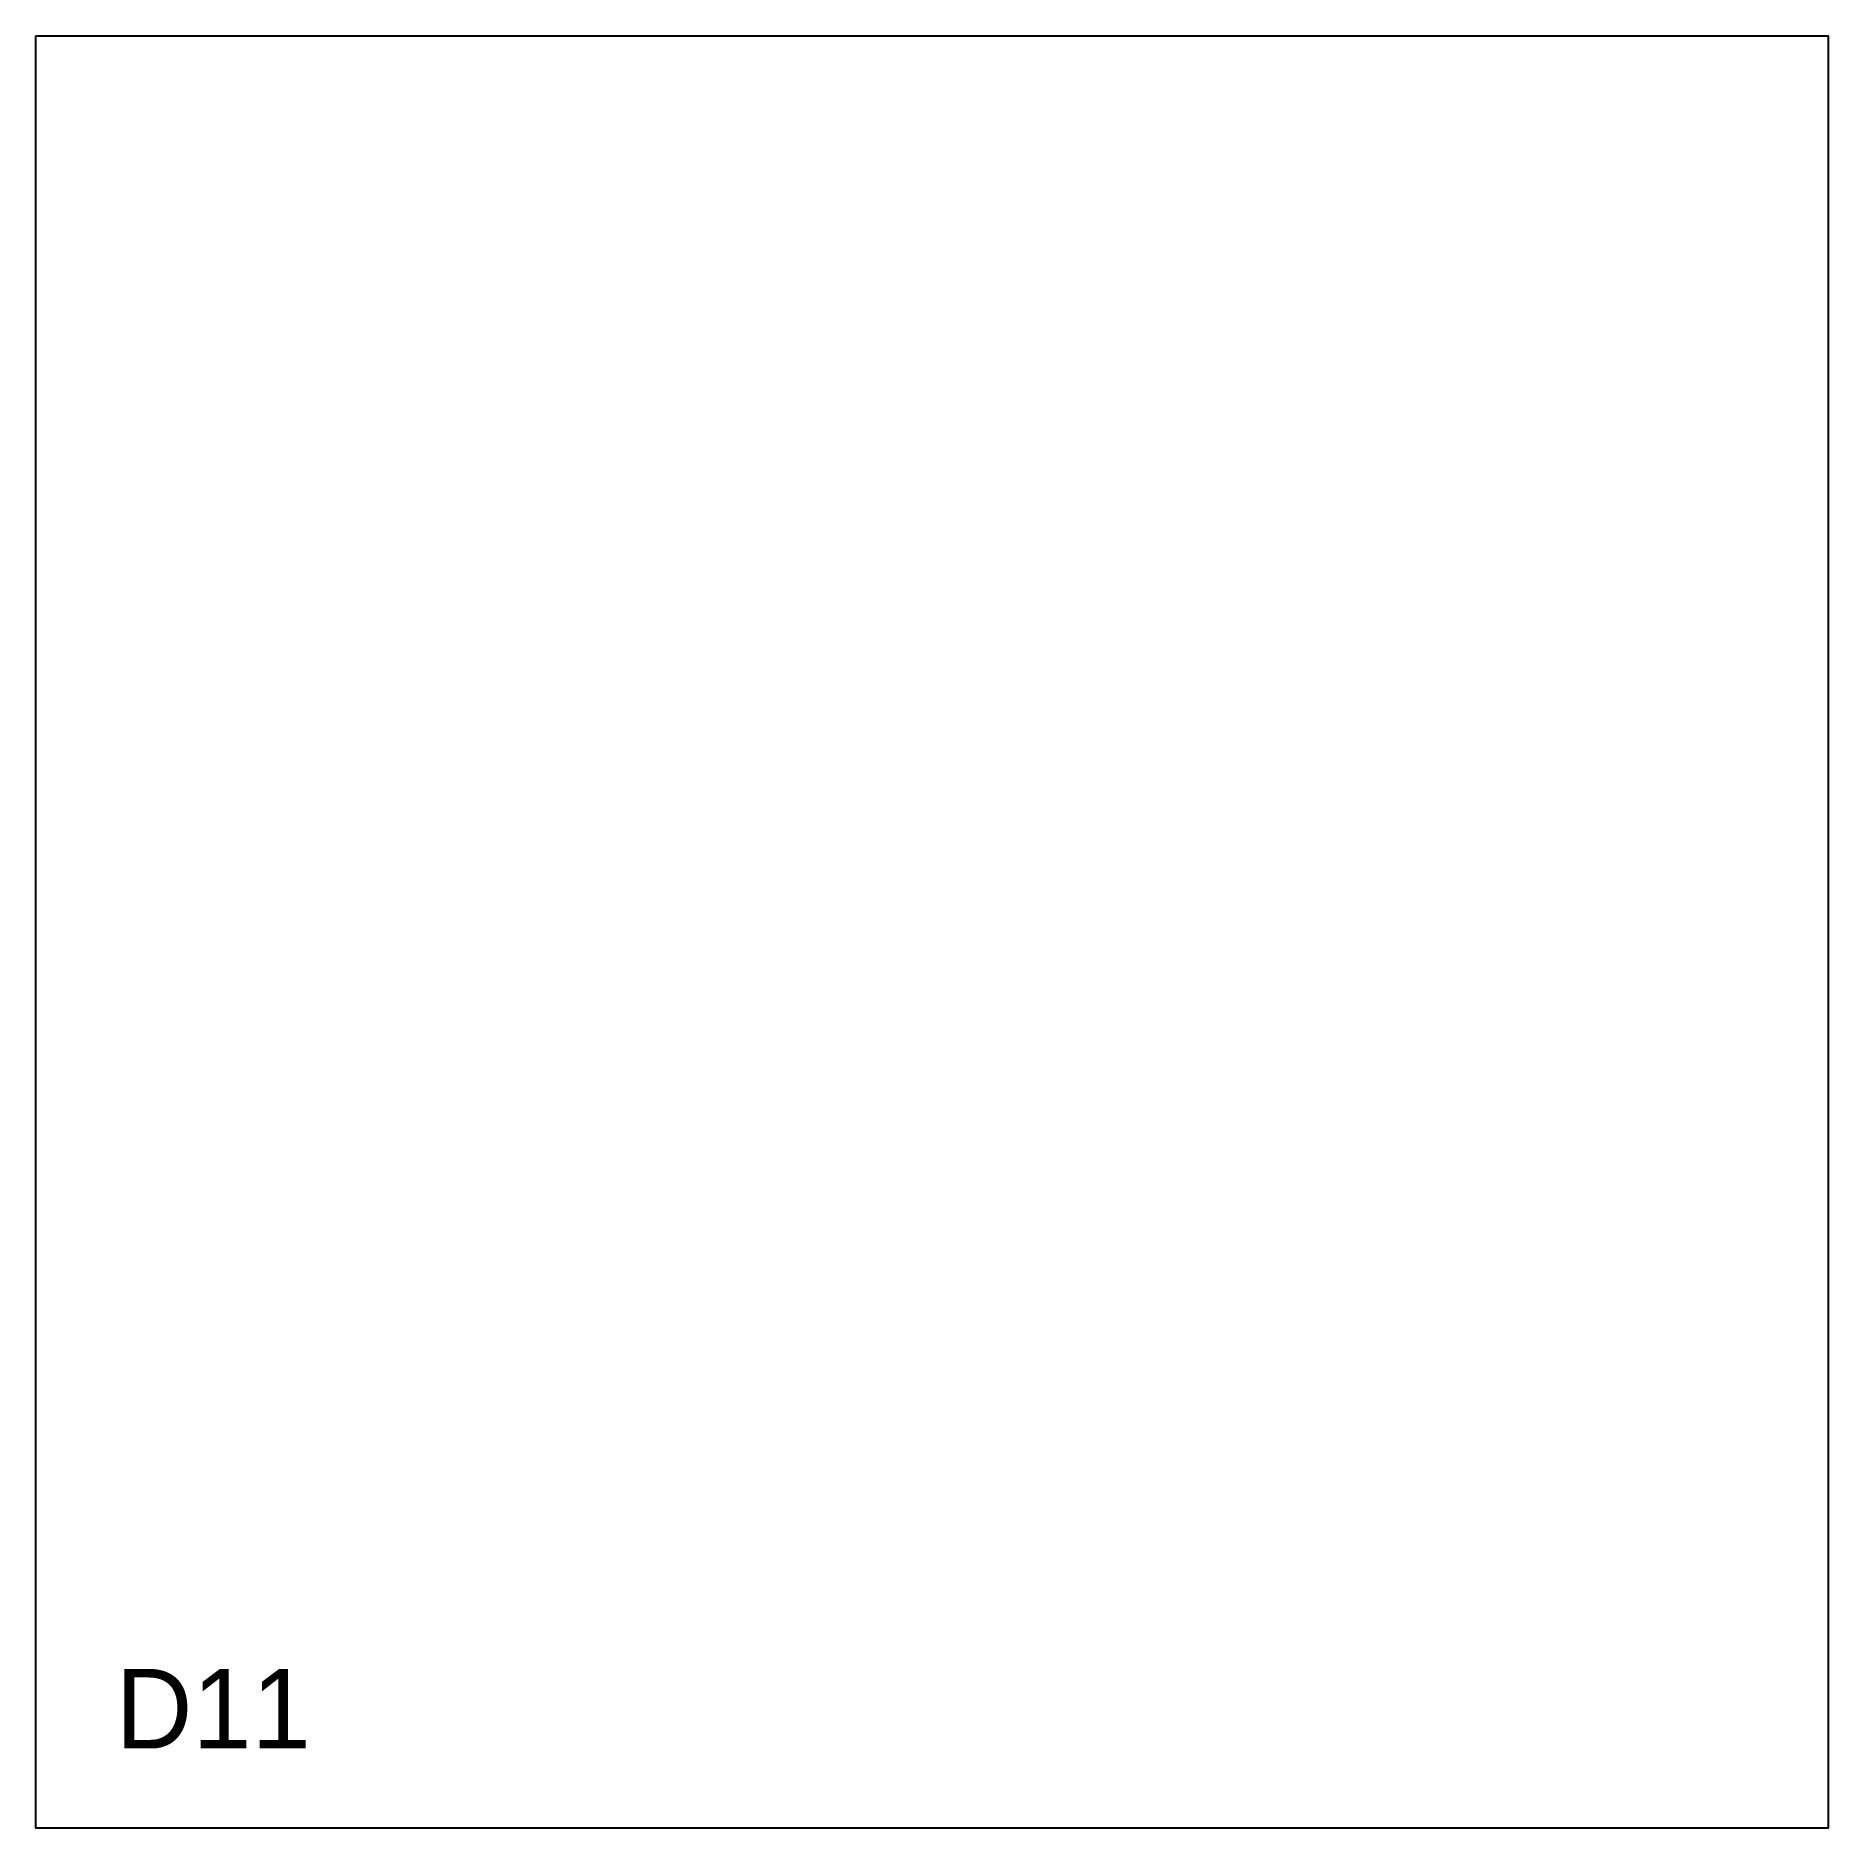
# Model space of a CAD drawing. Header units: millimetres. Extents: x 0 to 900, y 0 to 900.
import ezdxf

# ---------------------------------------------------------------- set-up
doc = ezdxf.new("R2010")
doc.units = ezdxf.units.MM
doc.layers.add('CUT', color=1, linetype='Continuous')
doc.layers.add('ID', color=3, linetype='Continuous')

msp = doc.modelspace()

# ---------------------------------------------------------------- linework, layer by layer
at = {"layer": 'CUT'}
msp.add_lwpolyline([(0, 900), (900, 900), (900, 0), (0, 0), (0, 900)], close=True, dxfattribs=at)

# ---------------------------------------------------------------- texts
at = {"layer": 'ID'}
msp.add_text('D11', height=40, dxfattribs=at).set_placement((40, 40))

doc.saveas('drawing.dxf')
